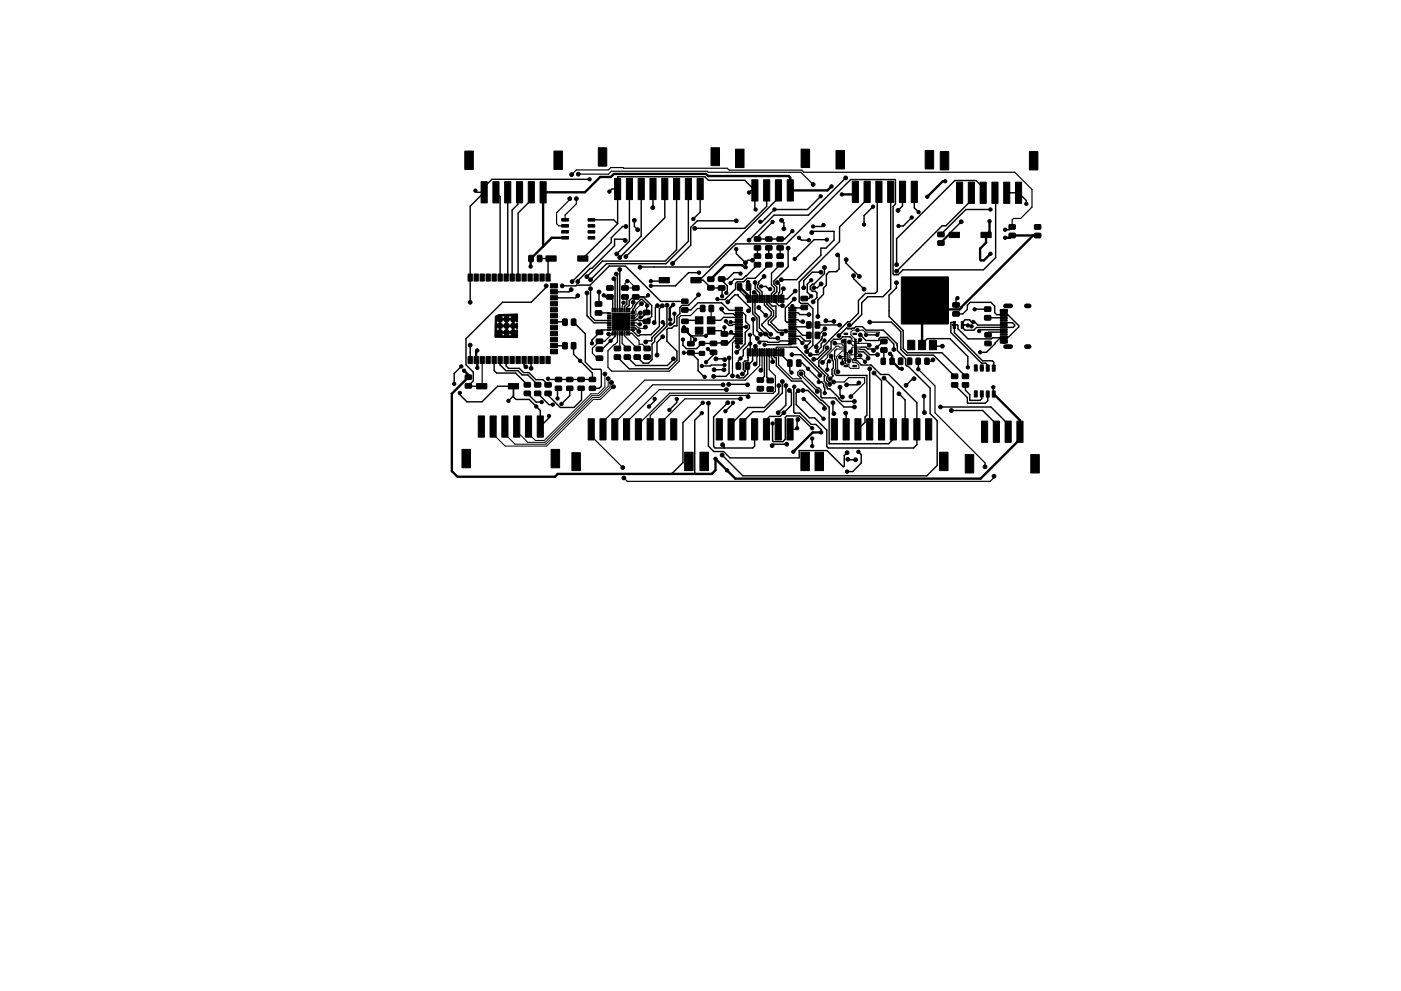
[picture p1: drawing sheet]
<svg xmlns="http://www.w3.org/2000/svg" width="297mm" height="210mm" viewBox="0 0 297 210" stroke-linecap="round" stroke-linejoin="round" font-family="sans-serif">
<g fill="#000" stroke="#000" stroke-width=".21">
<path d="M98.5 32h1.9v3.9h-1.9zM117.5 32h1.7v3.9h-1.7zM126.8 31.3h1.8v3.9h-1.8zM130.3 37.9h1.3v4.4h-1.3zM132.8 37.9h1.3v4.4h-1.3zM135.3 37.9h1.3v4.4h-1.3zM137.8 37.9h1.3v4.4h-1.3zM140.3 37.9h1.3v4.4h-1.3zM142.8 37.9h1.3v4.4h-1.3zM145.3 37.9h1.3v4.4h-1.3zM147.8 37.9h1.3v4.4h-1.3zM150.8 31.3h1.8v3.8h-1.8z"/>
<path d="M155.9 31.6h1.9v3.9h-1.9zM169.9 31.6h1.7v3.9h-1.7zM177.3 31.9h1.7v3.9h-1.7zM196.1 31.9h1.9v3.9h-1.9zM199.4 32.1h1.7v3.9h-1.7zM218.3 32.1h1.8v3.9h-1.8zM99.2 58.1h.9v1.5h-.9zM100.5 58.1h.9v1.5h-.9zM102 38.5h1.3v4.5h-1.3zM101.8 58.1h.9v1.5h-.9zM103.1 58.1h.9v1.5h-.9zM104.5 38.5h1.3v4.5h-1.3z"/>
<path d="M104.3 58.1h.9v1.5h-.9zM105.6 58.1h.9v1.5h-.9zM107 38.5h1.3v4.5h-1.3zM106.9 58.1h.9v1.5h-.9zM108.1 58.1h.9v1.5h-.9zM109.5 38.5h1.3v4.5h-1.3zM109.4 58.1h.9v1.5h-.9zM110.7 58.1h.9v1.5h-.9zM112 38.5h1.3v4.5h-1.3zM111.9 58.1h.9v1.5h-.9zM112.1 54.2l.7-.1 .3 .2v1l-.2 .2h-.6l-.2-.1zM113.2 58.1h.9v1.5h-.9z"/>
<path d="M114.5 38.5h1.3v4.5h-1.3zM114 54.2l.7-.1 .2 .2v1l-.1 .2h-.7l-.2-.1zM114.5 58.1h.9v1.5h-.9zM115.8 54.3h2.1v1.1h-2.1zM115.8 58.1h.9v1.5h-.9zM119.1 46.4h1.4v.5h-1.4zM119.1 47.6h1.4v.6h-1.4zM119.1 48.9h1.4v.5h-1.4zM119.1 50.2h1.4v.5h-1.4zM122.5 54.3h2.1v1.1h-2.1zM124.7 50.2h1.4v.5h-1.4zM124.7 48.9h1.4v.5h-1.4z"/>
<path d="M124.7 47.6h1.4v.6h-1.4zM124.7 46.4h1.4v.5h-1.4zM150.1 58.8l1.1-.1 .2 .3v.6l-.2 .1h-1l-.2-.2zM152.3 58.8l1.3-.1 .1 .2v.6l-.2 .2h-1.1l-.1-.3zM159.4 38.1h1.3v4.5h-1.3zM160 55.7h1.1l.2 .2v.6l-.3 .2h-.9l-.2-.3zM160 53.9l1.1-.1 .2 .3v.6l-.3 .1h-.9l-.2-.2zM160 50.3l1.1-.1 .2 .3v.5l-.2 .2h-1l-.2-.2zM160 52.2l1.1-.1 .2 .2v.6l-.2 .2h-1l-.2-.3zM161.9 38.1h1.3v4.5h-1.3zM162.4 55.7h1.1l.2 .2v.6l-.2 .2h-1l-.2-.3zM162.4 53.9l1.1-.1 .2 .3v.6l-.2 .1h-1l-.2-.2z"/>
<path d="M162.4 50.3l1.1-.1 .2 .3v.5l-.2 .2h-1l-.2-.2zM162.4 52.2l1.1-.1 .2 .2v.6l-.2 .2h-1l-.2-.3zM164.4 38.1h1.3v4.5h-1.3zM164.8 55.7h1.1l.2 .2v.6l-.2 .2h-1l-.2-.3zM164.8 53.9l1.1-.1 .2 .3v.6l-.2 .1h-1l-.2-.2zM164.8 50.3l1.1-.1 .2 .3v.5l-.2 .2h-1l-.2-.2zM164.8 52.2l1.1-.1 .2 .2v.6l-.2 .2h-1l-.2-.3zM166.9 38.1h1.3v4.5h-1.3zM180.7 38.4h1.3v4.5h-1.3zM183.2 38.4h1.3v4.5h-1.3zM185.7 38.4h1.3v4.5h-1.3zM188.2 38.4h1.3v4.5h-1.3z"/>
<path d="M190.7 38.4h1.3v4.5h-1.3zM193.2 38.4h1.3v4.5h-1.3zM198.9 49.3l1.1-.1 .2 .3v.6l-.2 .1h-1l-.2-.2zM198.9 51.1h1.1l.2 .2v.6l-.2 .2h-1l-.2-.3zM191.1 58.8h9.9l.1 9.9h-9.9zM202.8 38.6h1.3v4.5h-1.3zM201.3 49.3h2.1v1.1h-2.1zM205.3 38.6h1.3v4.5h-1.3zM207.8 38.6h1.3v4.5h-1.3zM208 49.3h2.1v1.1h-2.1zM210.3 38.6h1.3v4.5h-1.3zM212.8 38.6h1.3v4.5h-1.3z"/>
<path d="M214 49.5h1.1l.2 .2v.6l-.2 .2h-1l-.2-.3zM214 47.7l1.1-.1 .2 .3v.6l-.2 .1h-1l-.2-.2zM215.3 38.6h1.3v4.5h-1.3zM219.4 49.5h1.1l.2 .2v.6l-.3 .2h-.9l-.2-.3zM219.4 47.7h1.1l.2 .2v.6l-.3 .2-.9-.1-.2-.2zM99.2 75.6h.9v1.5h-.9zM100.5 75.6h.9v1.5h-.9zM101.8 75.6h.9v1.5h-.9zM103.1 75.6h.9v1.5h-.9zM104.3 75.6h.9v1.5h-.9zM105.6 70.1h.9v.9h-.9zM105.6 68.7h.9v.9h-.9z"/>
<path d="M105.6 67.3h.9v.9h-.9zM105.6 75.6h.9v1.5h-.9zM106.9 75.6h.9v1.5h-.9zM107 68.7h.9v.9h-.9zM107 70.1h.9v.9h-.9zM107 67.3h.9v.9h-.9zM108.1 75.6h.9v1.5h-.9zM108.4 70.1h.9v.9h-.9zM108.4 68.7h.9v.9h-.9zM108.4 67.3h.9v.9h-.9zM109.5 68.6l.2 .1v.9l-.1 .1-.5-.6zM105 67.1l.8-.4 3.8-.1 .1 .1v1.6h-.2l-.3-.5-.4-.1-.1-.3a.71 .71 0 0 0-.8-.3l-.4 .3-.3-.1a.77 .77 0 0 0-.8-.2 .77 .77 0 0 0-.5 .6 .77 .77 0 0 0-.6 .7 .77 .77 0 0 0 .4 .7 .76 .76 0 0 0-.4 .8 .76 .76 0 0 0 .6 .6 .83 .83 0 0 0 .7 .7 .83 .83 0 0 0 .8-.3 .8 .8 0 0 0 .9 .3 .8 .8 0 0 0 .6-.7l.4-.2 .2-.3h.2v1.6l-4.7-.1z"/>
<path d="M109.4 75.6h.9v1.5h-.9zM110.7 75.6h.9v1.5h-.9zM111.9 75.6h.9v1.5h-.9zM113.2 75.6h.9v1.5h-.9zM114.5 75.6h.9v1.5h-.9zM115.8 75.6h.9v1.5h-.9zM116.7 74.2h1.5v.9h-1.5zM116.7 72.9h1.5v.9h-1.5zM116.7 71.6h1.5v.9h-1.5zM116.7 70.4h1.5v.9h-1.5zM116.7 69.1h1.5v.9h-1.5zM116.7 67.8h1.5v.9h-1.5z"/>
<path d="M116.7 66.6h1.5v.9h-1.5zM116.7 65.3h1.5v.9h-1.5zM116.7 64h1.5v.9h-1.5zM116.7 62.7h1.5v.9h-1.5zM116.7 61.5h1.5v.9h-1.5zM116.7 60.2h1.5v.9h-1.5zM119.3 67.7l.8-.1 .2 .2v1l-.2 .2h-.6l-.2-.1zM119.3 72.7l.8-.1 .2 .2v1l-.2 .2h-.6l-.2-.1zM121.2 67.7l.7-.1 .2 .2v1l-.1 .2h-.6l-.3-.1zM121.2 72.7l.7-.1 .2 .2v1l-.1 .2h-.6l-.3-.1zM126.4 72l1.3-.1 .1 .2v.6l-.2 .2h-1.1l-.1-.3zM126.4 70.1l1.3-.1 .1 .2v.6l-.2 .2h-1.1l-.1-.3z"/>
<path d="M126.4 75.6l1.3-.1 .1 .2v.6l-.2 .2h-1.1l-.1-.3zM126.4 73.7l1.3-.1 .1 .2v.6l-.2 .2h-1.1l-.1-.3zM126.2 64.1l1.3-.1 .1 .2v.6l-.2 .2h-1.1l-.1-.3zM126.2 66l1.3-.1 .1 .2v.6l-.2 .2h-1.1l-.1-.3zM128.8 66.4h.8v.2h-.8zM128.8 66.9h.8v.2h-.8zM128.8 67.4h.8v.2h-.8zM128.8 67.9h.8v.2h-.8zM128.8 68.4h.8v.2h-.8zM128.8 68.9h.8v.2h-.8zM128.8 69.4h.8v.2h-.8zM128.8 69.9h.8v.2h-.8z"/>
<path d="M128.6 62.6l1.3-.1 .1 .2v.6l-.2 .2h-1.1l-.1-.3zM128.6 60.7l1.3-.1 .1 .2v.6l-.2 .2h-1.1l-.1-.3zM129.8 70.3h.2v.8h-.2zM129.8 65.4h.2v.8l-.2-.1zM129.8 66.4h3.7v3.7h-3.7zM130.3 70.3h.2v.8h-.2zM130.3 65.4h.2v.8l-.2-.1zM130.3 75.3h1.1l.2 .2v.6l-.2 .2h-1l-.2-.3zM130.3 73.5l1.1-.1 .2 .3v.6l-.2 .1h-1l-.2-.2zM130.8 70.3h.2v.8h-.2zM130.8 65.4h.2v.8l-.2-.1zM131.3 70.3h.2v.8h-.2z"/>
<path d="M131.3 65.4h.2v.8l-.2-.1zM131.8 70.3h.2v.8h-.2zM131.8 65.4h.2v.8l-.2-.1zM132.3 70.3h.2v.8h-.2zM132.3 65.4h.2v.8l-.2-.1zM132.4 75.3h1.1l.2 .2v.6l-.2 .2h-1l-.2-.3zM132.4 73.5l1.1-.1 .2 .3v.6l-.2 .1h-1l-.2-.2zM132.8 70.3h.2v.8h-.2zM132.8 65.4h.2v.8l-.2-.1zM131.8 60.7l1.3-.1 .1 .2v.6l-.2 .2h-1.1l-.1-.3zM131.8 62.6l1.3-.1 .1 .2v.6l-.2 .2h-1.1l-.1-.3zM133.3 70.3h.2v.8h-.2z"/>
<path d="M133.3 65.4h.2v.8l-.2-.1zM133.7 69.9h.8v.2h-.7zM133.7 69.4h.8v.2h-.7zM133.7 68.9h.8v.2h-.7zM133.7 68.4h.8v.2h-.7zM133.7 67.9h.8v.2h-.7zM133.7 67.4h.8v.2h-.7zM133.7 66.9h.8v.2h-.7zM133.7 66.4h.8v.2h-.7zM134.1 62.6l1.3-.1 .1 .2v.6l-.2 .2h-1.1l-.1-.3zM134.1 60.7l1.3-.1 .1 .2v.6l-.2 .2h-1.1l-.1-.3zM134.5 75.3h1.1l.2 .2v.6l-.3 .2h-.9l-.2-.3z"/>
<path d="M134.5 73.5l1.1-.1 .2 .3v.6l-.3 .1h-.9l-.2-.2zM136.4 67.8l1.3-.1 .1 .2v.6l-.2 .2h-1.1l-.1-.3zM136.4 65.9l1.3-.1 .1 .2v.6l-.2 .2h-1.1l-.1-.3zM136.6 75.3h1.1l.2 .2v.6l-.3 .2h-.9l-.2-.3zM136.6 73.5l1.1-.1 .2 .3v.6l-.3 .1h-.9l-.2-.2zM139.8 58.9h2.1v1.1h-2.1zM144.6 63.5l1.1-.1 .2 .3v.6l-.3 .1h-.9l-.2-.2zM144.6 65.3h1.1l.2 .2v.6l-.3 .2h-.9l-.2-.3zM144.6 67.8l1.2-.1 .2 .2-.1 .6-.2 .2h-1l-.2-.3zM144.6 69.7l1.2-.1 .2 .2-.1 .6-.2 .2h-1l-.2-.3zM145.8 74.4l1.3-.1 .1 .3v.6l-.2 .1h-1.1l-.1-.2zM145.8 72.5l1.3-.1 .1 .3v.6l-.2 .1h-1.1l-.1-.2z"/>
<path d="M146.5 58.9h2.1v1.1h-2.1zM147.4 69.4h1.6v1.5h-1.6zM147.4 67.2h1.6v1.5h-1.6zM148.3 72.5l1-.1 .1 .7-.2 .2h-.8l-.2-.2zM148.3 74.6l1-.1 .1 .8-.2 .1h-.8l-.2-.2zM148.5 64.8l.7-.1 .3 .2v1l-.2 .2h-.6l-.2-.1zM150 69.4h1.6v1.5h-1.6zM150 67.2h1.6v1.5h-1.6zM150.1 60.6h1.1l.2 .2v.6l-.2 .2h-1l-.2-.3zM150.4 64.8l.7-.1 .2 .2v1l-.1 .2h-.6l-.3-.1zM150.6 72.4h1.3l.1 .2v.6l-.2 .2-1.1-.1-.1-.2zM150.6 74.3h1.3l.1 .2v.6l-.2 .2-1.1-.1-.1-.2z"/>
<path d="M152.9 72.3h1.3l.1 .2v.6l-.2 .2-1.1-.1-.1-.2zM152.9 70.4h1.3l.1 .2v.6l-.2 .2-1.1-.1-.1-.2zM152.3 60.7l1.3-.1 .1 .2v.6l-.2 .2h-1.1l-.1-.3zM155.9 65.2h1.4l.1 .2-1.5 .1zM155.9 65.7h1.4l.1 .2-1.5 .1zM155.9 66.2h1.4l.1 .2-1.5 .1zM155.9 66.7h1.4l.1 .2-1.5 .1zM155.9 67.2h1.4l.1 .2-1.5 .1zM155.9 67.7h1.4l.1 .2-1.5 .1zM155.9 68.2h1.4l.1 .2-1.5 .1zM155.9 68.7h1.4l.1 .2-1.5 .1zM155.9 69.2h1.4l.1 .2-1.5 .1z"/>
<path d="M155.9 69.7h1.4l.1 .2-1.5 .1zM155.9 70.2h1.4l.1 .2-1.5 .1zM155.9 70.7h1.4l.1 .2-1.5 .1zM155.9 71.2h1.4l.1 .2-1.5 .1zM155.9 71.7h1.4l.1 .2-1.5 .1zM155.9 72.2h1.4l.1 .2-1.5 .1zM155.9 72.7h1.4l.1 .2-1.5 .1zM156.4 60.2l.6-.1 .3 .2v1l-.2 .3h-.5l-.3-.2zM156.1 77l.7-.1 .2 .2v1l-.1 .3h-.6l-.2-.2zM158.3 60.2l.6-.1 .3 .2v1l-.2 .3h-.5l-.3-.2zM158.4 74l.3 .1-.1 1.4h-.2zM158.4 62.7h.3l-.1 1.5-.2-.1z"/>
<path d="M158.9 74l.3 .1-.1 1.4h-.2zM158.9 62.7h.3l-.1 1.5-.2-.1zM158 77l.7-.1 .2 .2v1l-.1 .3h-.6l-.2-.2zM159.4 74l.3 .1-.1 1.4h-.2zM159.4 62.7h.3l-.1 1.5-.2-.1zM159.9 74l.3 .1-.1 1.4h-.2zM159.9 62.7h.3l-.1 1.5-.2-.1zM160.4 74l.3 .1-.1 1.4h-.2zM160.4 62.7h.3l-.1 1.5-.2-.1zM160.9 74l.3 .1-.1 1.4h-.2zM160.9 62.7h.3l-.1 1.5-.2-.1zM161.4 74l.3 .1-.1 1.4h-.2z"/>
<path d="M161.4 62.7h.3l-.1 1.5-.2-.1zM161.9 74l.3 .1-.1 1.4h-.2zM161.9 62.7h.3l-.1 1.5-.2-.1zM162.4 74l.3 .1-.1 1.4h-.2zM162.4 62.7h.3l-.1 1.5-.2-.1zM162.9 74l.3 .1-.1 1.4h-.2zM162.9 62.7h.3l-.1 1.5-.2-.1zM163.4 74l.3 .1-.1 1.4h-.2zM163.4 62.7h.3l-.1 1.5-.2-.1zM163.9 74l.3 .1-.1 1.4h-.2zM163.9 62.7h.3l-.1 1.5-.2-.1zM164.4 74l.3 .1-.1 1.4h-.2z"/>
<path d="M164.4 62.7h.3l-.1 1.5-.2-.1zM164.9 74l.3 .1-.1 1.4h-.2zM164.9 62.7h.3l-.1 1.5-.2-.1zM165.4 74l.3 .1-.1 1.4h-.2zM165.4 62.7h.3l-.1 1.5-.2-.1zM165.9 74l.3 .1-.1 1.4h-.2zM165.9 62.7h.3l-.1 1.5-.2-.1zM167 76.4l.7-.1 .2 .2v1l-.1 .3h-.6l-.2-.2zM167.2 72.7h1.5l.1 .2-1.5 .1zM167.2 72.2h1.5l.1 .2-1.5 .1zM167.2 71.7h1.5l.1 .2-1.5 .1zM167.2 71.2h1.5l.1 .2-1.5 .1z"/>
<path d="M167.2 70.7h1.5l.1 .2-1.5 .1zM167.2 70.2h1.5l.1 .2-1.5 .1zM167.2 69.7h1.5l.1 .2-1.5 .1zM167.2 69.2h1.5l.1 .2-1.5 .1zM167.2 68.7h1.5l.1 .2-1.5 .1zM167.2 68.2h1.5l.1 .2-1.5 .1zM167.2 67.7h1.5l.1 .2-1.5 .1zM167.2 67.2h1.5l.1 .2-1.5 .1zM167.2 66.7h1.5l.1 .2-1.5 .1zM167.2 66.2h1.5l.1 .2-1.5 .1zM167.2 65.7h1.5l.1 .2-1.5 .1zM167.2 65.2h1.5l.1 .2-1.5 .1z"/>
<path d="M168.9 76.4l.7-.1 .2 .2 .1 1-.2 .3h-.6l-.2-.2zM169.9 64.8l1.2-.1 .1 .3v.6l-.2 .1h-1.1l-.1-.2zM169.9 62.9l1.2-.1 .1 .3v.6l-.2 .1h-1.1l-.1-.2zM171 70.5l.7-.1 .3 .2v1l-.2 .2h-.6l-.2-.1zM171 68.3l.7-.1 .3 .2v1l-.2 .2h-.6l-.2-.1zM172.9 70.5l.7-.1 .2 .2v1l-.1 .2h-.7l-.2-.1zM172.9 68.3l.7-.1 .2 .2v1l-.1 .2h-.7l-.2-.1zM179 76.3h.4v.3h-.4zM179 75.9h.4v.3h-.4zM179 75.5h.4v.3h-.4zM179 75.1h.4v.3h-.4zM179 74.7h.4v.3h-.4z"/>
<path d="M179 74.3h.4v.3h-.4zM179 73.9h.4v.3h-.4zM179 73.5h.4v.3h-.4zM179 73.1h.4v.3h-.4zM179 72.7h.4v.3h-.4zM179 72.3h.4v.3h-.4zM179 71.9h.4v.3h-.4zM179 70.7h.7v.3h-.7zM179 77.5h.7v.3h-.7zM181.2 76.3h.4v.3h-.4zM181.2 75.9h.4v.3h-.4zM181.2 75.5h.4v.3h-.4z"/>
<path d="M181.2 75.1h.4v.3h-.4zM181.2 74.7h.4v.3h-.4zM181.2 74.3h.4v.3h-.4zM181.2 73.9h.4v.3h-.4zM181.2 73.5h.4v.3h-.4zM181.2 73.1h.4v.3h-.4zM181.2 72.7h.4v.3h-.4zM181.2 72.3h.4v.3h-.4zM181.2 71.9h.4v.3h-.4zM180.8 70.7h.8v.3h-.8zM180.8 77.5h.8v.3h-.8zM186.8 76l.7-.1 .2 .2v1l-.1 .2h-.6l-.2-.1z"/>
<path d="M186.8 72l1.1-.1 .2 .3v.6l-.2 .1h-1l-.2-.2zM186.8 73.8h1.1l.2 .2v.6l-.2 .2h-1l-.2-.3zM188.7 76l.7-.1 .2 .2v1l-.1 .2h-.6l-.2-.1zM190.5 76l.7-.1 .2 .2v1l-.1 .3h-.6l-.2-.2zM192.4 76l.7-.1 .2 .2v1l-.1 .3h-.6l-.2-.2zM192.4 72.2h1.6v2h-1.6zM194.2 76l.7-.1 .2 .2v1l-.1 .2h-.6l-.2-.1zM194.7 72.2h1.6v2h-1.6zM196.1 76l.7-.1 .2 .2v1l-.1 .2h-.6l-.2-.1zM193.6 65.9h3.8v2h-3.8zM197 72.2h1.6v2h-1.6zM202 66.2l1.3-.1 .1 .2v.6l-.2 .2h-1.1l-.1-.3z"/>
<path d="M202 64.3l1.3-.1 .1 .2v.6l-.2 .2h-1.1l-.1-.3zM202.1 68.2h.5v.4h-.5zM202 68.8h.6v.3h-.6zM202.1 69.3h.5v.4h-.5zM201.8 79.4l1.1-.1 .2 .3v.6l-.3 .1h-.9l-.2-.2zM203.8 69.3h.5v.4h-.5zM203.8 68.2h.5v.4h-.5zM203.8 68.8h.6v.3h-.6zM204.1 79.4l1.1-.1 .2 .3v.6l-.3 .1h-.9l-.2-.2zM206.6 77.4h.6v1.3h-.6zM207.9 77.4h.6l-.1 1.3h-.5zM208.9 72.4h1.1l.2 .2v.6l-.3 .2h-1l-.1-.3z"/>
<path d="M208.9 70.6l1.1-.1 .2 .3v.6l-.3 .1h-1l-.1-.2zM209.1 77.5h.6v1.2h-.6zM208.8 65.2l1.2-.1 .1 .2v.7l-.2 .1h-1l-.2-.2zM208.8 67l1.2-.1 .1 .3v.6l-.2 .1h-1l-.2-.2zM210.4 77.5h.6v1.2h-.6zM212.1 72.2h1.4v.6h-1.4zM212.1 71.4h1.4v.6h-1.4zM212.1 70.3h1.4v.3h-1.4zM212.1 69.3h1.4v.3h-1.4zM212.1 68.8h1.4v.3h-1.4zM212.1 67.8h1.4v.3h-1.4zM212.1 66.5h1.4v.6h-1.4z"/>
<path d="M212.1 65.7h1.4v.6h-1.4zM212.1 67.3h1.4v.3h-1.4zM212.1 68.3h1.4v.3h-1.4zM212.1 69.8h1.4v.3h-1.4zM212.1 70.8h1.4v.3h-1.4zM98.7 81.4h1.1l.2 .2v.6l-.2 .2h-1l-.2-.3zM98.7 79.6l1.1-.1 .2 .3v.6l-.2 .1h-1l-.2-.2zM98 95.3h1.8v3.9h-1.8zM101.1 81.4h2.1v1.1h-2.1zM101.4 88.2h1.3v4.5h-1.3zM103.9 88.2h1.3v4.5h-1.3zM106.4 88.2h1.3v4.5h-1.3z"/>
<path d="M107.8 81.4h2.1v1.1h-2.1zM108.9 88.2h1.3v4.5h-1.3zM111.2 81.2l1.1-.1 .2 .3v.6l-.3 .1h-.9l-.2-.2zM111.2 83h1.1l.2 .2v.6l-.3 .2h-.9l-.2-.3zM111.4 88.2h1.3v4.5h-1.3zM113.4 81.2l1.1-.1 .2 .3v.6l-.2 .1h-1l-.2-.2zM113.4 83h1.1l.2 .2v.6l-.2 .2h-1l-.2-.3zM113.9 88.2h1.3v4.5h-1.3zM115.6 81.2l1.1-.1 .2 .3v.6l-.2 .1h-1l-.2-.2zM115.6 83h1.1l.2 .2v.6l-.2 .2h-1l-.2-.3zM116.8 95.3h1.9v3.9h-1.9zM117.8 80.1l1.1-.1 .2 .3v.5l-.2 .2h-1l-.2-.2z"/>
<path d="M117.8 82l1.1-.1 .2 .2v.6l-.2 .2h-1l-.2-.3zM121.2 96h1.9v3.8h-1.9zM120.2 80.1l1.1-.1 .2 .3v.5l-.2 .2h-1l-.2-.2zM120.2 82l1.1-.1 .2 .2v.6l-.2 .2h-1l-.2-.3zM122.6 80.1l1.1-.1 .2 .3v.5l-.2 .2h-1l-.2-.2zM122.6 82l1.1-.1 .2 .2v.6l-.2 .2h-1l-.2-.3zM124.7 88.8h1.3v4.5h-1.3zM125 80.1l1.1-.1 .2 .3v.5l-.2 .2h-1l-.2-.2zM125 82l1.1-.1 .2 .2v.6l-.2 .2h-1l-.2-.3zM127.2 88.8h1.3v4.5h-1.3zM129.7 88.8h1.3v4.5h-1.3zM132.2 88.8h1.3v4.5h-1.3z"/>
<path d="M134.7 88.8h1.3v4.5h-1.3zM137.2 88.8h1.3v4.5h-1.3zM139.7 88.8h1.3v4.5h-1.3zM142.2 88.8h1.3v4.5h-1.3zM145.2 95.9h1.7v3.9h-1.7zM148.4 95.9h1.8v3.9h-1.8zM151.9 88.8h1.3v4.5h-1.3zM154.3 88.8h1.3v4.5h-1.3zM156.9 88.8h1.3v4.5h-1.3zM159.3 88.8h1.3v4.5h-1.3zM160.6 82h1.1l.2 .2v.6l-.3 .2h-.9l-.2-.3zM160.6 80.2l1.1-.1 .2 .3v.6l-.3 .1h-.9l-.2-.2z"/>
<path d="M162.7 82.1h1.1l.2 .2v.6l-.3 .2h-.9l-.2-.3zM162.7 80.3l1.1-.1 .2 .3v.6l-.3 .1h-.9l-.2-.2zM161.9 88.8h1.3v4.5h-1.3zM164.3 88.8h1.3v4.5h-1.3zM166.9 88.8h1.3v4.5h-1.3zM169.8 95.9h1.8v3.9h-1.8zM172.8 95.9h1.8v3.9h-1.8zM176.3 88.8h1.3v4.5h-1.3zM178.7 88.8h1.3v4.5h-1.3zM181.3 88.8h1.3v4.5h-1.3zM183.7 88.8h1.3v4.5h-1.3zM186.3 88.8h1.3v4.5h-1.3z"/>
<path d="M188.7 88.8h1.3v4.5h-1.3zM191.3 88.8h1.3v4.5h-1.3zM193.7 88.8h1.3v4.5h-1.3zM196.3 88.8h1.3v4.5h-1.3zM199.2 95.9h1.8v3.9h-1.8zM201.8 81.2h1.1l.2 .2v.6l-.3 .2h-.9l-.2-.3zM204.1 81.2h1.1l.2 .2v.6l-.3 .2h-.9l-.2-.3zM204.7 96.4h1.7v3.9h-1.7zM206.6 82.9h.6v1.3h-.6zM207.9 82.9h.6l-.1 1.3h-.5zM208.1 89.3h1.3v4.5h-1.3zM209.1 83h.6v1.2h-.6z"/>
<path d="M210.4 83h.6v1.2h-.6zM210.6 89.3h1.3v4.5h-1.3zM213.1 89.3h1.3v4.5h-1.3zM215.6 89.3h1.3v4.5h-1.3zM218.5 96.4h1.9v3.9h-1.9z"/>
<circle cx="121.2" cy="37" r=".4"/>
<circle cx="122.6" cy="36.9" r=".4"/>
<circle cx="125" cy="38" r=".35"/>
<circle cx="172.4" cy="39.1" r=".4"/>
<circle cx="176.3" cy="39.5" r=".35"/>
<circle cx="179.3" cy="37.7" r=".4"/>
<circle cx="193.8" cy="39.9" r=".35"/>
<circle cx="200.4" cy="38.4" r=".35"/>
<circle cx="100.8" cy="40.4" r=".35"/>
<circle cx="112.5" cy="56.5" r=".35"/>
<circle cx="120.8" cy="42.1" r=".4"/>
<circle cx="121.3" cy="59.7" r=".4"/>
<circle cx="122.2" cy="42.1" r=".4"/>
<circle cx="122.5" cy="59.7" r=".4"/>
<circle cx="124.4" cy="58.7" r=".4"/>
<circle cx="125.2" cy="59.3" r=".4"/>
<circle cx="129.2" cy="40.6" r=".35"/>
<circle cx="130.2" cy="59.1" r=".4"/>
<circle cx="130.7" cy="58.1" r=".4"/>
<circle cx="130.8" cy="53.9" r=".4"/>
<circle cx="130.9" cy="40.1" r=".35"/>
<circle cx="131.4" cy="57.2" r=".4"/>
<circle cx="131.4" cy="54.6" r=".4"/>
<circle cx="132.6" cy="51" r=".4"/>
<circle cx="132.7" cy="48" r=".4"/>
<circle cx="132.7" cy="54.4" r=".4"/>
<circle cx="133" cy="59.6" r=".35"/>
<circle cx="134.5" cy="46.7" r=".4"/>
<circle cx="135.2" cy="48.7" r=".4"/>
<circle cx="135.7" cy="56.7" r=".4"/>
<circle cx="138" cy="59.6" r=".35"/>
<circle cx="138.4" cy="44" r=".4"/>
<circle cx="140.8" cy="59.4" r=".35"/>
<circle cx="142.6" cy="55.9" r=".4"/>
<circle cx="147" cy="46.4" r=".35"/>
<circle cx="147.3" cy="48.4" r=".4"/>
<circle cx="148.2" cy="57.8" r=".35"/>
<circle cx="150.7" cy="59.2" r=".35"/>
<circle cx="156.1" cy="46.8" r=".4"/>
<circle cx="156.1" cy="52.8" r=".35"/>
<circle cx="157" cy="58" r=".35"/>
<circle cx="158.1" cy="55.7" r=".4"/>
<circle cx="158.1" cy="56.7" r=".35"/>
<circle cx="158.6" cy="59.8" r=".35"/>
<circle cx="158.8" cy="40.8" r=".35"/>
<circle cx="158.8" cy="50.9" r=".4"/>
<circle cx="159.5" cy="55.2" r=".4"/>
<circle cx="160.1" cy="59.9" r=".4"/>
<circle cx="160.2" cy="44.4" r=".35"/>
<circle cx="161.2" cy="47" r=".35"/>
<circle cx="162" cy="58.6" r=".4"/>
<circle cx="163.8" cy="47.1" r=".35"/>
<circle cx="164.2" cy="44.4" r=".35"/>
<circle cx="164.8" cy="59.9" r=".4"/>
<circle cx="165.7" cy="59.3" r=".4"/>
<circle cx="165.7" cy="46.7" r=".4"/>
<circle cx="166.2" cy="48.5" r=".4"/>
<circle cx="167.1" cy="52.6" r=".4"/>
<circle cx="168" cy="49" r=".35"/>
<circle cx="168.5" cy="54.9" r=".35"/>
<circle cx="169.4" cy="50.4" r=".35"/>
<circle cx="171.5" cy="51" r=".35"/>
<circle cx="172" cy="59.4" r=".35"/>
<circle cx="172.1" cy="49.3" r=".4"/>
<circle cx="172.4" cy="48" r=".35"/>
<circle cx="174" cy="41.6" r=".35"/>
<circle cx="174" cy="57.7" r=".4"/>
<circle cx="174.6" cy="47.7" r=".35"/>
<circle cx="174.8" cy="56.7" r=".4"/>
<circle cx="175.3" cy="50.8" r=".35"/>
<circle cx="177.6" cy="54.1" r=".4"/>
<circle cx="178.5" cy="41.2" r=".35"/>
<circle cx="179.4" cy="55.1" r=".4"/>
<circle cx="181" cy="58.5" r=".4"/>
<circle cx="181.3" cy="40.7" r=".35"/>
<circle cx="182.2" cy="58.6" r=".4"/>
<circle cx="183.2" cy="47.6" r=".35"/>
<circle cx="185.1" cy="43.8" r=".35"/>
<circle cx="190.1" cy="60" r=".4"/>
<circle cx="190.1" cy="57.5" r=".4"/>
<circle cx="190.1" cy="56.1" r=".4"/>
<circle cx="190.4" cy="44.6" r=".4"/>
<circle cx="190.5" cy="47.9" r=".35"/>
<circle cx="193.3" cy="46.1" r=".35"/>
<circle cx="194.8" cy="45" r=".35"/>
<circle cx="196.6" cy="41.7" r=".35"/>
<circle cx="199.5" cy="49.7" r=".35"/>
<circle cx="203.4" cy="40.9" r=".35"/>
<circle cx="203.8" cy="47" r=".4"/>
<circle cx="209.8" cy="46.9" r=".35"/>
<circle cx="210" cy="53.8" r=".35"/>
<circle cx="210" cy="44.4" r=".35"/>
<circle cx="213.1" cy="48.7" r=".35"/>
<circle cx="213.1" cy="50.4" r=".35"/>
<circle cx="213.4" cy="40.9" r=".35"/>
<circle cx="217.6" cy="43.2" r=".35"/>
<circle cx="220" cy="48.1" r=".35"/>
<circle cx="97.8" cy="77.7" r=".35"/>
<circle cx="98.4" cy="78.6" r=".35"/>
<circle cx="99.7" cy="73.2" r=".4"/>
<circle cx="99.7" cy="76.4" r=".35"/>
<circle cx="99.7" cy="64.1" r=".4"/>
<circle cx="101.2" cy="78" r=".35"/>
<circle cx="101.2" cy="74.3" r=".35"/>
<circle cx="106" cy="68.4" r=".2"/>
<circle cx="106" cy="69.8" r=".2"/>
<circle cx="106.7" cy="70.5" r=".2"/>
<circle cx="106.7" cy="67.7" r=".2"/>
<circle cx="106.7" cy="69.1" r=".2"/>
<circle cx="107.4" cy="68.4" r=".2"/>
<circle cx="107.4" cy="69.8" r=".2"/>
<circle cx="108.1" cy="70.5" r=".2"/>
<circle cx="108.1" cy="67.7" r=".2"/>
<circle cx="108.1" cy="69.1" r=".2"/>
<circle cx="108.8" cy="68.4" r=".2"/>
<circle cx="108.8" cy="69.8" r=".2"/>
<circle cx="111.5" cy="77.8" r=".4"/>
<circle cx="112.6" cy="78.1" r=".4"/>
<circle cx="115.8" cy="60.6" r=".4"/>
<circle cx="119.2" cy="60.6" r=".4"/>
<circle cx="121.1" cy="61.4" r=".4"/>
<circle cx="122.5" cy="62.7" r=".4"/>
<circle cx="123" cy="76.5" r=".35"/>
<circle cx="124.5" cy="62.1" r=".4"/>
<circle cx="125.2" cy="61.2" r=".4"/>
<circle cx="125.5" cy="72.8" r=".35"/>
<circle cx="126.9" cy="74.1" r=".35"/>
<circle cx="126.9" cy="76" r=".35"/>
<circle cx="127" cy="61.9" r=".4"/>
<circle cx="128" cy="62.6" r=".35"/>
<circle cx="128.2" cy="79.3" r=".4"/>
<circle cx="129" cy="70.8" r=".35"/>
<circle cx="129.2" cy="61" r=".35"/>
<circle cx="129.5" cy="72.3" r=".35"/>
<circle cx="132.2" cy="64.2" r=".35"/>
<circle cx="132.5" cy="61.1" r=".35"/>
<circle cx="134.2" cy="66.2" r=".35"/>
<circle cx="134.3" cy="64.1" r=".4"/>
<circle cx="134.8" cy="61.1" r=".35"/>
<circle cx="134.8" cy="63" r=".35"/>
<circle cx="135.5" cy="70.3" r=".4"/>
<circle cx="135.6" cy="68.8" r=".35"/>
<circle cx="135.8" cy="67.3" r=".35"/>
<circle cx="135.8" cy="66.4" r=".4"/>
<circle cx="136" cy="64.4" r=".4"/>
<circle cx="136.9" cy="69.4" r=".4"/>
<circle cx="136.9" cy="72.5" r=".4"/>
<circle cx="137.2" cy="75.8" r=".4"/>
<circle cx="137.2" cy="64.8" r=".35"/>
<circle cx="137.4" cy="66.2" r=".35"/>
<circle cx="137.4" cy="62.6" r=".35"/>
<circle cx="137.5" cy="67.8" r=".35"/>
<circle cx="138" cy="60.6" r=".35"/>
<circle cx="138.7" cy="68.4" r=".4"/>
<circle cx="139.3" cy="75.3" r=".4"/>
<circle cx="139.4" cy="64.8" r=".4"/>
<circle cx="140.4" cy="64.9" r=".4"/>
<circle cx="140.5" cy="71.4" r=".4"/>
<circle cx="140.5" cy="68.3" r=".35"/>
<circle cx="141.4" cy="64.8" r=".4"/>
<circle cx="142.1" cy="68.8" r=".35"/>
<circle cx="142.1" cy="67.8" r=".35"/>
<circle cx="142.7" cy="64.6" r=".35"/>
<circle cx="142.8" cy="76.1" r=".4"/>
<circle cx="143" cy="66.5" r=".35"/>
<circle cx="144.8" cy="72" r=".35"/>
<circle cx="145" cy="69.4" r=".35"/>
<circle cx="145" cy="74.8" r=".35"/>
<circle cx="145.2" cy="68.2" r=".35"/>
<circle cx="147.4" cy="72" r=".35"/>
<circle cx="148.1" cy="62.5" r=".4"/>
<circle cx="148.8" cy="77.6" r=".35"/>
<circle cx="149.4" cy="79.9" r=".35"/>
<circle cx="149.7" cy="71.3" r=".35"/>
<circle cx="149.7" cy="76.8" r=".35"/>
<circle cx="150.1" cy="74" r=".35"/>
<circle cx="151.3" cy="79.8" r=".4"/>
<circle cx="151.4" cy="78.4" r=".4"/>
<circle cx="151.8" cy="76.1" r=".4"/>
<circle cx="152.1" cy="63.4" r=".35"/>
<circle cx="153" cy="65.5" r=".4"/>
<circle cx="153.1" cy="62.8" r=".35"/>
<circle cx="153.5" cy="78.4" r=".4"/>
<circle cx="153.6" cy="69.4" r=".35"/>
<circle cx="153.6" cy="77.4" r=".35"/>
<circle cx="153.6" cy="76.3" r=".4"/>
<circle cx="153.9" cy="68.1" r=".35"/>
<circle cx="154" cy="62.1" r=".35"/>
<circle cx="154.3" cy="64" r=".4"/>
<circle cx="154.6" cy="75.9" r=".4"/>
<circle cx="154.9" cy="60" r=".35"/>
<circle cx="154.9" cy="68.3" r=".35"/>
<circle cx="155" cy="70.4" r=".35"/>
<circle cx="155.3" cy="79.7" r=".4"/>
<circle cx="156.2" cy="74.7" r=".4"/>
<circle cx="156.4" cy="73.5" r=".4"/>
<circle cx="156.4" cy="79.8" r=".35"/>
<circle cx="156.8" cy="60.9" r=".35"/>
<circle cx="157" cy="76" r=".35"/>
<circle cx="157.4" cy="79.3" r=".4"/>
<circle cx="158.2" cy="69.3" r=".35"/>
<circle cx="158.4" cy="63" r=".35"/>
<circle cx="158.7" cy="65.9" r=".4"/>
<circle cx="159" cy="71" r=".35"/>
<circle cx="159.1" cy="72.9" r=".35"/>
<circle cx="159.7" cy="67.7" r=".4"/>
<circle cx="159.9" cy="62" r=".4"/>
<circle cx="160.1" cy="77.2" r=".4"/>
<circle cx="160.2" cy="73.5" r=".4"/>
<circle cx="160.6" cy="71.8" r=".4"/>
<circle cx="160.9" cy="65.2" r=".4"/>
<circle cx="161" cy="72.6" r=".35"/>
<circle cx="161.3" cy="70.9" r=".4"/>
<circle cx="161.3" cy="78.5" r=".4"/>
<circle cx="161.4" cy="60.8" r=".35"/>
<circle cx="162.1" cy="73.1" r=".35"/>
<circle cx="162.3" cy="70.9" r=".4"/>
<circle cx="162.4" cy="66.9" r=".4"/>
<circle cx="163.3" cy="61.3" r=".35"/>
<circle cx="163.4" cy="70.9" r=".4"/>
<circle cx="163.8" cy="76.7" r=".4"/>
<circle cx="164.9" cy="71.7" r=".4"/>
<circle cx="165.8" cy="70.8" r=".4"/>
<circle cx="165.9" cy="64.8" r=".4"/>
<circle cx="166.1" cy="61.2" r=".4"/>
<circle cx="166.6" cy="70.3" r=".4"/>
<circle cx="167.8" cy="79" r=".35"/>
<circle cx="167.9" cy="75.2" r=".4"/>
<circle cx="168" cy="64.9" r=".35"/>
<circle cx="168.4" cy="63.4" r=".4"/>
<circle cx="168.6" cy="61.7" r=".4"/>
<circle cx="169.9" cy="79.3" r=".4"/>
<circle cx="170.1" cy="72.8" r=".35"/>
<circle cx="170.2" cy="68.2" r=".4"/>
<circle cx="170.4" cy="61" r=".4"/>
<circle cx="170.9" cy="73.6" r=".4"/>
<circle cx="171" cy="74.6" r=".4"/>
<circle cx="171.3" cy="78.2" r=".35"/>
<circle cx="171.5" cy="66.7" r=".4"/>
<circle cx="171.8" cy="75.2" r=".4"/>
<circle cx="172" cy="62.8" r=".35"/>
<circle cx="172.4" cy="64" r=".4"/>
<circle cx="172.5" cy="76.2" r=".4"/>
<circle cx="172.5" cy="61" r=".4"/>
<circle cx="173.1" cy="73.6" r=".4"/>
<circle cx="173.2" cy="74.5" r=".35"/>
<circle cx="173.4" cy="67.1" r=".4"/>
<circle cx="173.8" cy="79.6" r=".4"/>
<circle cx="174.1" cy="60.2" r=".4"/>
<circle cx="174.4" cy="76.9" r=".4"/>
<circle cx="174.8" cy="72.2" r=".35"/>
<circle cx="174.8" cy="70.9" r=".4"/>
<circle cx="174.9" cy="69.7" r=".4"/>
<circle cx="175.1" cy="68" r=".4"/>
<circle cx="175.4" cy="73.8" r=".4"/>
<circle cx="175.4" cy="78.4" r=".35"/>
<circle cx="175.8" cy="76.7" r=".35"/>
<circle cx="176.2" cy="75.5" r=".4"/>
<circle cx="176.8" cy="68.2" r=".4"/>
<circle cx="177" cy="72.8" r=".4"/>
<circle cx="177.6" cy="78.9" r=".4"/>
<circle cx="177.9" cy="71.2" r=".4"/>
<circle cx="178" cy="69" r=".4"/>
<circle cx="178.1" cy="75.8" r=".35"/>
<circle cx="178.6" cy="77" r=".4"/>
<circle cx="178.7" cy="72.4" r=".35"/>
<circle cx="180" cy="76.6" r=".4"/>
<circle cx="180.1" cy="69" r=".4"/>
<circle cx="180.1" cy="72.6" r=".4"/>
<circle cx="180.3" cy="74.6" r=".4"/>
<circle cx="181.8" cy="70" r=".35"/>
<circle cx="182.3" cy="72.1" r=".35"/>
<circle cx="182.4" cy="71" r=".4"/>
<circle cx="182.4" cy="75.4" r=".35"/>
<circle cx="183.2" cy="61.3" r=".4"/>
<circle cx="183.4" cy="76.7" r=".35"/>
<circle cx="183.6" cy="71" r=".35"/>
<circle cx="184.1" cy="76" r=".4"/>
<circle cx="184.3" cy="73.2" r=".4"/>
<circle cx="184.4" cy="78.2" r=".4"/>
<circle cx="184.4" cy="68.3" r=".4"/>
<circle cx="185.2" cy="74.3" r=".4"/>
<circle cx="185.3" cy="79.1" r=".4"/>
<circle cx="185.9" cy="73.7" r=".35"/>
<circle cx="186" cy="71" r=".35"/>
<circle cx="186" cy="75.2" r=".4"/>
<circle cx="187.4" cy="72.4" r=".35"/>
<circle cx="188.7" cy="75" r=".35"/>
<circle cx="189.5" cy="74.1" r=".4"/>
<circle cx="191" cy="76.6" r=".35"/>
<circle cx="191.2" cy="78.2" r=".35"/>
<circle cx="192.8" cy="76.6" r=".35"/>
<circle cx="193.2" cy="73" r=".35"/>
<circle cx="194.7" cy="78.3" r=".35"/>
<circle cx="195.5" cy="73.2" r=".35"/>
<circle cx="197.8" cy="76.3" r=".4"/>
<circle cx="199.8" cy="73.4" r=".4"/>
<circle cx="202.8" cy="64.8" r=".35"/>
<circle cx="203" cy="63.2" r=".35"/>
<circle cx="205.2" cy="77.9" r=".35"/>
<circle cx="205.2" cy="69" r=".35"/>
<circle cx="206" cy="69.2" r=".35"/>
<circle cx="206.3" cy="68.3" r=".35"/>
<circle cx="206.7" cy="65.6" r=".35"/>
<circle cx="207.6" cy="70.2" r=".35"/>
<circle cx="207.8" cy="74.7" r=".35"/>
<circle cx="208.2" cy="78.1" r=".35"/>
<circle cx="209.4" cy="65.6" r=".35"/>
<circle cx="209.5" cy="72.9" r=".35"/>
<circle cx="212.8" cy="72.5" r=".35"/>
<circle cx="212.8" cy="65.9" r=".35"/>
<circle cx="96.3" cy="81.4" r=".35"/>
<circle cx="97.5" cy="83.3" r=".35"/>
<circle cx="107.8" cy="85" r=".35"/>
<circle cx="113.7" cy="86.2" r=".35"/>
<circle cx="114.8" cy="85.3" r=".35"/>
<circle cx="116.2" cy="80.3" r=".35"/>
<circle cx="116.4" cy="88.2" r=".35"/>
<circle cx="117.2" cy="85.8" r=".35"/>
<circle cx="118.2" cy="84.5" r=".35"/>
<circle cx="119" cy="85.7" r=".35"/>
<circle cx="128.9" cy="80.3" r=".4"/>
<circle cx="129.6" cy="81.1" r=".4"/>
<circle cx="130.1" cy="82.1" r=".4"/>
<circle cx="132" cy="99.2" r=".4"/>
<circle cx="137.6" cy="86.2" r=".35"/>
<circle cx="138.8" cy="84.6" r=".35"/>
<circle cx="141.9" cy="87" r=".35"/>
<circle cx="142.9" cy="91.1" r=".35"/>
<circle cx="143.5" cy="84.6" r=".35"/>
<circle cx="148.8" cy="87.6" r=".35"/>
<circle cx="149" cy="85.4" r=".35"/>
<circle cx="150.2" cy="85.5" r=".4"/>
<circle cx="151.7" cy="97.3" r=".35"/>
<circle cx="152.5" cy="91.1" r=".35"/>
<circle cx="153.1" cy="96.5" r=".4"/>
<circle cx="153.2" cy="94.3" r=".4"/>
<circle cx="153.3" cy="81.6" r=".4"/>
<circle cx="153.8" cy="87.2" r=".35"/>
<circle cx="154" cy="82.7" r=".4"/>
<circle cx="154.2" cy="99.8" r=".35"/>
<circle cx="154.3" cy="85.4" r=".4"/>
<circle cx="154.5" cy="81.5" r=".4"/>
<circle cx="155" cy="91.1" r=".4"/>
<circle cx="155.4" cy="85.4" r=".35"/>
<circle cx="157" cy="84.6" r=".4"/>
<circle cx="158.5" cy="81.6" r=".4"/>
<circle cx="158.6" cy="84.1" r=".4"/>
<circle cx="161.2" cy="82.6" r=".4"/>
<circle cx="163.3" cy="82.6" r=".4"/>
<circle cx="163.7" cy="94.5" r=".4"/>
<circle cx="163.8" cy="89.8" r=".35"/>
<circle cx="165" cy="91.1" r=".4"/>
<circle cx="165" cy="87.6" r=".4"/>
<circle cx="165.1" cy="81.8" r=".4"/>
<circle cx="165.9" cy="80.9" r=".4"/>
<circle cx="166.2" cy="87.6" r=".4"/>
<circle cx="166.6" cy="81.8" r=".4"/>
<circle cx="166.8" cy="94.2" r=".4"/>
<circle cx="167.4" cy="82.8" r=".4"/>
<circle cx="168.2" cy="95.8" r=".35"/>
<circle cx="168.4" cy="82" r=".35"/>
<circle cx="169" cy="90.8" r=".35"/>
<circle cx="169.2" cy="89" r=".4"/>
<circle cx="169.3" cy="82.9" r=".4"/>
<circle cx="170.3" cy="82.8" r=".4"/>
<circle cx="170.4" cy="84.6" r=".35"/>
<circle cx="172.2" cy="94.6" r=".35"/>
<circle cx="172.2" cy="90.8" r=".35"/>
<circle cx="172.2" cy="93" r=".35"/>
<circle cx="173.3" cy="83" r=".4"/>
<circle cx="173.6" cy="81" r=".35"/>
<circle cx="174.1" cy="91.7" r=".35"/>
<circle cx="174.6" cy="88.8" r=".35"/>
<circle cx="174.8" cy="86.6" r=".4"/>
<circle cx="174.9" cy="83.4" r=".35"/>
<circle cx="175.9" cy="81.6" r=".4"/>
<circle cx="176" cy="80.4" r=".4"/>
<circle cx="176.6" cy="85.4" r=".4"/>
<circle cx="176.8" cy="81" r=".4"/>
<circle cx="176.8" cy="87.7" r=".4"/>
<circle cx="176.9" cy="91.1" r=".35"/>
<circle cx="178.1" cy="82.1" r=".4"/>
<circle cx="178.6" cy="84.2" r=".4"/>
<circle cx="179.3" cy="87.6" r=".4"/>
<circle cx="179.3" cy="91.1" r=".35"/>
<circle cx="179.5" cy="81.6" r=".4"/>
<circle cx="179.6" cy="96" r=".4"/>
<circle cx="179.8" cy="97.4" r=".4"/>
<circle cx="180.4" cy="84.1" r=".4"/>
<circle cx="181.2" cy="86.3" r=".4"/>
<circle cx="181.2" cy="85.2" r=".4"/>
<circle cx="181.4" cy="97.5" r=".4"/>
<circle cx="181.9" cy="91.1" r=".35"/>
<circle cx="182" cy="95.8" r=".35"/>
<circle cx="182.1" cy="81.2" r=".4"/>
<circle cx="187.4" cy="80.2" r=".4"/>
<circle cx="190.6" cy="83.5" r=".4"/>
<circle cx="192.1" cy="81.7" r=".4"/>
<circle cx="193.8" cy="80.3" r=".4"/>
<circle cx="195.9" cy="84" r=".4"/>
<circle cx="196" cy="87.5" r=".4"/>
<circle cx="196.9" cy="91.1" r=".35"/>
<circle cx="199.4" cy="86.3" r=".4"/>
<circle cx="201.7" cy="87.1" r=".4"/>
<circle cx="208.7" cy="91.6" r=".35"/>
<circle cx="208.8" cy="99" r=".4"/>
<circle cx="210.6" cy="82.1" r=".35"/>
<circle cx="132.3" cy="101.4" r=".4"/>
<circle cx="179.6" cy="100" r=".35"/>
<circle cx="210.7" cy="101" r=".4"/>
</g>
<path d="M213.2 64.9h1.1M213.2 73.5h1.1M217.6 64.9h.6M217.6 73.5h.6" fill="none" stroke="#000" stroke-width="1"/>
<g fill="none" stroke="#000" stroke-width=".3">
<path d="M125 38h-20.7l-1.6 1.7v1.1M130.9 37.6v9.9M131 37.5h18.4l.8 .7h7.7l2.1 2.2M131 37.5l-.1 .1M179.3 37.7l-7.9 7.9h-7.3l-5.3 5.3M193.8 39.9v4.2l1 .9M100.8 40.4l.3 .4h1.6M102.7 40.8l-3 3v20.3M105.1 40.8l.9 .9v17.2M107.7 40.8v17.7l-.4 .4M110.1 40.8l-.3 .3v2.2l-1.2 1.3v14.3M112.7 40.8v1.6l-2.9 2.8v13.7"/>
<path d="M114.4 54.8h2.4l-.6 .7v3.4M125.4 46.6h4.7l.8 .9M130.2 59.1l.2 .3v6.4M130.7 58.1l.2 .3v7.4M130.9 47.5l-7.3 7.3M130.9 40.1h-1.2l-.5 .5M131.4 57.2v8.6M131.4 57.2h.1M132.6 51l-.3-.3h-2v1.4l-4.8 4.8h-.4l-2.6 2.7v.1M132.7 48h-.7l-2.4 2.4v1l-8.3 8.3M133.5 40.1v11.1l-2.7 2.7M134.5 46.7v1.3l.7 .7"/>
<path d="M135.9 40.1v10l-4.5 4.5M138.5 40.1l-.1 3.9M140.8 59.4l-.2 .2h-2.6M140.9 40.1v6.1l-8.2 8.2M143.5 40.1v12.9l-2.5 2.4h-13.3l-3.3 3.3M145.9 40.1v11.1l-4.7 4.7h-12.6l-3.4 3.4M147.6 59.4h1.5l1.6 1.7h2.3l.1 1.7M148.2 57.8h-2.2l-2.8 2.8h-5.2M148.5 40.1v4.9l-1.5 1.4M156.1 52.8v1l2 1.9 .5-.5h.9M156.1 46.8h-8.3l-1.3 1.4v3.8l-3.9 3.9M157 58l-.2-.2h-1.2l-1.4 1.4h-1.2v.2l1.2 1.2v1.3l-.2 .2"/>
<path d="M158.8 50.9h.1M160 40.4v3.9l.2 .1M160 40.4h-.7l-.5 .4M160.1 59.9v1.3l1 1v1.2M160.6 52.6v1.7M160.6 56.2l-3.2 3h-1.7l-.8 .8M162 58.6l-1.1 1.2v.5l-.3 .2v.5l1 .9v1.5M162.6 40.4v3.4l-4.7 4.6h-10.6M163 52.6v1.7M163 56.2l-2.9 2.8h-1.7l-.7 .8h-1.4l-.4 .3v1.2l-2.2 2.2-1.6-.1M163.8 47.1l-3.2 3.2v.4h5.7l1.7-1.7M164.8 59.9l.5 .5v1.6l-.2 .2v1.2"/>
<path d="M165 40.4v1.6l-14.6 14.6-14.7 .1M165.4 52.6v1.7M165.4 56.2l-1.8 1.8v2.5l.6 .6v.6l-.6 .6v1.1M165.7 46.7l.5 .5v1.3M167.1 52.6v4l-3 3v.7l.6 .6v1l-.6 .6v.9M169.4 50.4l.5 .6h1.6M172 59.4l-.8 .9v1.7l.8 .8-.5 .5h-1M172.1 49.3l.3-.2h4.4v1.8l-1.7 1.7h-1.1v1.6l-5.1 5.1h-3.2M174 41.6l-2.8 2.8h-7l-2.6 2.6h-.4M174 57.7h-1.8l-1.8 1.9v1.4M174.6 47.7l-.3 .3h-1.9M174.8 56.7v1.4l-2.2 2.2h-.4l-.4 .4v.7l.4 .4h.7l.3 .3v1l-.8 .9"/>
<path d="M175.3 50.8h-2.7l-4.1 4.1M177.4 57.5h.1M177.6 54.1l.3 .3v2.7l-.6 .5h-1.5l-.6 .8v2.1l-.6 .6v1.3l-1.2 1.2v3.5M179.4 55.1v.7l2.8 2.8M181 58.5v.6l2.2 2.2M183.9 40.7v1.6l-5.9 5.8v3.1l-8.6 8.6v4.2l.4 .4h1.4l1.1 1.1v7.8l-1.3 1.3M185.1 43.8l-1.9 1.9v1.9M186.3 40.7l-.3 .3v20.8l-.4 .4h-2.1l-1.5 1.5v2.7l-1.8 1.9h-.4l-4.1 4-1.1 1.2v.7l-1.1 1h-1.7M188.9 40.7v20.6l-1.7 1.6h-3.2l-1.3 1.3v2.5l-2.3 2.3h-.3l-.1-.2M190.1 60v1.1l-1.6 1.5v4.5l3 3v3.8l.9 .9h7.3l5 5M191.3 40.7v3l-.9 .9M193.3 46.1l-1.8 1.8h-1"/>
<path d="M203.8 47l-4.3 4.3v.3l1.7-1.8h1.1M206 40.9v1.6l-5.4 5.4h-.9l-9.6 9.6M208.4 40.9v-1.1l-1.4-1.5h-4.6l-12.3 12.3v5.5M210 44.4h-5.2l-5.3 5.3M211 40.9l.1 .1v13.7l-2.6 2.5h-17l-1.1 1.1h-.8l-.3-.2v-14.3l.6-.5v-5.2h-9.6l-13.6 13.6h-10.7l-7.7 7.7M213.4 40.9h2.6l1.6 1.6v.7M214.5 48l.1 .1-.6 .6h-.9M97.8 77.7l-1.5 1.5v2.2M99.7 73.2v3.2M104.8 76.4v2.2l.5 .5h4l2.5 2.5M106 70.5v.1M106 70.5h.1"/>
<path d="M106 76.4v1l1.3 1.2h2.5l.9 .9h1.2l2.1 2.1M107.3 69v.1M107.3 69.1h.1M107.3 76.4v1.3l.5 .4h2.3l.9 .9h1.1l1.5 1.5h1.5l1.1 1.1M107.4 69h.1M107.4 69l-.1 .1M111.1 76.4v1.1l.4 .3M112.4 76.4l.2 .2v1.5M115.8 60.6v.3l-3.2 3.2h-6.1l-7.7 7.8v5.5l1.6 1.5v1.9l-1.1 1.1h2.8M117.5 68.3h2.3M117.5 73.4h2.3M119.2 60.6l5.9-.1 4.1-4.1h3.4l7.5 7.5h5.1"/>
<path d="M119.8 73.3v.1M121.1 61.4l-.5 .5h-3.1M121.6 73.3v1.9l4 3.9v1.4h-9.2l-.2-.2M121.6 68.3l2.5 2.5v6l1.5 1.5h1.7l.2 .2v3.4l-.4 .5h-1.5M122.5 62.7l-.4 .5h-4.6M124.5 62.1v4.9l1.4 1.5h3.3M125.2 61.2v5.8l1 1h3M126.9 66.4l2.3 .1M127 61.9l-.1 2.6M128 62.6l.4 .4h.9l.6 .6v2.2M129.2 70h-1.6l-2.1 2.1v.7M130.4 70.7v.7l-2.7 2.7h-.6"/>
<path d="M131.9 65.4v.4M132.5 63l.4 .4v1.1l-.5 .5v.8M133 75.8l1.8 1.7h6.7l1.3-1.4M133.4 70.7h.6M134.1 69.5a1.54 1.54 0 0 1 1.3 .9l.1-.1M135.5 70.3h.1M135.5 68.7h.1M135.5 68.7l.1 .1M136.3 63l1.9 1.8v2.3l-1.1 1.1-1.6-.2-.4-.3-.3 .2-.7 .1M137.1 66.3v-1.8l-1-1h-.2l-.9 .9-.8 1.2-.1 .9M137.2 64.8l-.1 .1M137.4 66.2l-.3 .1-1.2 1.2-.1-.2h.3"/>
<path d="M137.4 62.6l-.3 .4h-2.9l-.8 .8v.9l-.5 .5v.6M138.2 71.6h.1M138.2 71.6l-.1 .7h-1.1M139.4 64.8l-.5 .5v2.9l-.2 .2M140.4 64.9l-.6 .6v3.7l-1.8 1.8h-2.3l-.2 .2h-.3l-1.1-1v-.2M140.4 64.9h.1M140.5 71.4l-1.2 1.2v2.7M140.8 68.9l-2.6 2.7M141.4 64.8v4.4l-2.6 2.6v.6l-.6 .6v3.3l-.7 .7h-1.1l-1.3-1.2M141.4 64.8h.1M143 66.5v1.9l-.5 .4h-.4M145 74.8h1.5l1.5 1.5v2.3l1.4 1.3"/>
<path d="M145.2 65.8h1.3l1.5-1.6h5l1.6 1.6h2M145.2 63.9h.1M146.5 72.9h.1M146.5 71.3v1.6M146.5 71.3l-1.3-1.2v-.4l-.2-.3v.2l2.4 2.4-.9 .9M146.6 75h2.2M148.1 62.5l-2.2 2.3h-1.3l-.4 .4v1.3l-.7 .7v1.9h-.6l-.5 .5h-.7l-.3 .3v2.5l2.1 2.1v2l-1.8 1.7h-8.3l-2.5-2.4M148.2 68h-2.7l-.3 .2M150.1 74l.7 .8h.5v.5l-1.6 1.5M151.4 78.4h2.1M151.8 76.1h1.7l.1 .2M153 65.5v.3l.7 .7h1.8l.3 .3h.8"/>
<path d="M153.6 70.9l-.7-.7h-2.1l-1.1 1.1h-3.2M153.6 69.4v1.5M153.6 77.4h-2.8l-.2 .2h-1.8M153.9 68.1v.2l.7 .7h.6l.2-.2h1.2M154.3 64l1.5-1.5h.7v.3l2.6 2.5v.3l-.4 .3M154.6 75.9v3.3l-.7 .6h-2.6M155 70.4l.4 .4M156.6 71.3h-.8l-1.3 1.5h-5.7l-1.1 1.2h-2.2l-.7-.8v-1.2M156.6 67.3h-3.2l-.6 .7h-2M156.6 70.8l-3 .1M156.6 68.3h-1.7M156.6 69.3h1.6"/>
<path d="M156.6 66.3h.9l.6 .6v1.4l.8 .8v.5l-.9 .9v2.4l-1.8 1.8M156.6 72.8l-.2 .3v.4M156.8 60.9v.7l1.8 1.8-.2-.4M157.5 69.3h.1M158.6 74.8v1.8h-.6l-.4 .3v1.5l.4 .3-.6 .6M158.6 75.8v.1M158.7 60.9l.4 .3v2.2M159 71l.1 3.8M159.1 72.9l-1.5 1.3v1.2l-1 1.1v1.1M159.6 63.4v3.2l.9 .9v2.7l.8 .7M159.6 74.8v1.7l-1.1 1.1v1.7l-.8 .9h-1l-.3-.4M159.7 67.7v3.2l.9 .9"/>
<path d="M159.9 62l.7 .5v.9M160.1 63.4v3l.9 .9v2.3l1.3 1.3h.3l.1 .3 .5 .5h1.7M160.2 73.5l-.1 1.3M160.9 65.2v.2l1.5 1.5M161.4 60.8h1l.8 .7 .1-.2M162.1 74.8v5.1l-.9 .8M162.1 63.4v1.3l1.4 1.4v.7l-2 2v.2l1.9 1.9M162.6 63.4v1.1l1.4 1.4v1.1l-1.1 1.1v.6l.4 .2 1.6 1.6h.6l.3 .3M162.6 74.8v5.2l.7 .7M163.1 63.4v.9l.6 .6h.8v2.3l-1.1 1.1 1.7 1.7h1.3l.2 .3M163.6 74.8v1.1l.2 .3v.5M164.1 74.8v.8l.2 .3h.3v1.7l3.2 3.2h2.2l4.1 4.1h.2l1.5 1.5v7.7h12.6l1-1v-10.9l-2-2"/>
<path d="M164.6 63.4v.9l.5 .5h.8M164.6 62h.1M166.1 74.8v.9l1.4 1.3v1.7l.3 .3M167.5 73.7h1.4l6 6-.1 .2v1l.3 .4v.6l.3 .2v.3l.6 .1 2.5 2.7h2.7M167.9 75.2h1.9l4 4.1v.3M168 71.3h1.7l1 1h1.2v.3l-1 1M168 72.3h-2.6l-.3 .3h-2.3l-.2-.2h-1.4l-.2 .2M168 69.8h.9l1.3 1.3h1.3M168 67.8h1.2l.4 .4h.6M168 71.8h1.2l.9 1M168 66.3h1.2l.4 .4h1.9M168 72.8l-.3 .3h-5.6"/>
<path d="M168 64.9v.4l2.5-.1M168.4 63.4l-1.9 1.9v2.7l.4 .4 1.1-.1M168.6 61.7l-1.7 1.7h-.8M169.3 77h.8l3.5 3.5v.5h.7l.3 .5v.6l.3 .2v1.1M170.4 72.1h.1M171.5 68.9l-.4 .4h-3.1M173.3 68.9h4.7M174.1 60.2l-.8 .8h-.8M174.8 72.2l-.7 .7v.8l-.9 .8M174.8 70.9l-.5 .5-.2 .7-1 1.1v.4M174.9 69.7l-1.4 1.4h-.2M175.1 68l.2 .2h1.5"/>
<path d="M175.4 73.8v.4l-2.1 2h-.8M175.8 76.7l-.4 .3v1.4M176.2 75.5l-.3 .4h.3l.5 .7v1.5l-.3 .3v1l.3 .3-.7 .7M177.4 74l-.4 .5v1.7l.2 .2v1.9l-.3 .3v.6l.4 .4h6.5v8.5l-.4 .4v1.1l-1.5 1.5M177.9 71.2l1.6-1.7 .3 .3h.7l.6-.2 .3-.3h1.4l.8 .7h3.7l2.9 3 .1 1.4 1.7 1.7v1.3l.4 .3h.2l4.6 4.6v5.4l1.5 1.5v9.5l-2.2 2.2h-39l-4.4-4.4M178 68.9v.1M178.6 76.3v.7M179.8 75.2v1.2l.2 .2M180.6 71.8l-.4-.4h-1.6l-.4 .6h-1.4l-.6 .5v1.5l-2.6 2.6v1l2 2.1-.3 .4v.6l.4 .4h.3l-.1 .5M180.6 73.8v.5l-.3 .3M181.7 76.5l.9 .9h2.1l2 2h1.7l6 6v8.9l-.7 .7h-18.1l-.3-.3v-3.5l-2.6-2.6h-1.1l-2.8-2.8v-2.4l.5-.5M182 74.5l1.1 .1 1 1v.4"/>
<path d="M182.3 74.1h1l1.1 1.1h1.6M182.3 72.1l-.3 .3v.4M182.4 71l1.2 1.2h2.7v-.3l.4-.3h1.4l1.4 1.4v1.1M182.6 73.6h1l.4 .4h.9l.3 .3M183.6 71h2.4M184.4 68.3h4.6l2 2.1v3.8l1.2 1.1h5.7l4.5 4.5M184.4 78.2v12.9M185.3 79.1l1.6 1.6v10.4M187.4 72.4h-.2l-1.3 1.3M187.4 74.3v2.2l-.1 .1M193.2 73v.2M194.7 76.6v1.7"/>
<path d="M195.5 73.2v-.3l1.1-1.1h4.8l3.8 3.8v2.3M197.8 73.2l.2 .2h1.8M197.8 76.3l-.3 .3h-1M202.4 68.4h-.8v2.1l6.5 6.5h.9l.4 .5v.6M202.4 69.5v1.1l5.9 5.9h2.1l.3 .3v1.3M202.7 66.6h1.4l1-1v-.9l.6-.6h4.4l.8 .8v1.4l.4 .5h2.4l2.3 2.3v.3l-2.1 2.1h-.9l-.2 .2h-2.4l-.2 .2h-4.9l-2.2-2.2-.1-.8h-.7M203 63.2l-.3 .3 .1 1.3M204 68.4l.6-.6h1l.4 .5h.7l.6 .7h5.5M204.1 68.9l1.7 .1 .2 .2M206.7 65.6h2.7M206.7 65.6h.1M209.4 67.4h3.4"/>
<path d="M212.1 71.7l-2.9 3h-1.4M212.8 67.4h.1M212.8 68.5h1.9l.4 .4v.2l-.3 .4h-7.7l-.6 .5h-1.9l-.6-.5M212.8 70.5h-3.2l-.1 .1M212.8 67.4v.1M212.8 70h-4.9l-.3 .2M97.5 83.3l-.2 .2 1.7 1.7h3.2l3.3-3.3h3.4v2.3l.5 .5h2.8l2.3 2.4v3.4l1.9-1.9v-.4M108.9 84l-1.1 1M111.8 83.5l1.8 1.8h1.2M114 83.5l2.4 2.3h.8M118.4 82.4l-.2 .2v1.9M120.8 82.4v1.5l-1.8 1.8"/>
<path d="M123.2 82.4l.1 2.4-1.6 1.6h-2.9l-2.6-2.6v-.3M138.8 84.6v.4l-1.2 1.2M143.5 84.6v.8l-1.6 1.6M148.8 87.6l-1.5 1.5v11.2l.2 .2M149 85.4l-4.2 4.2v8.5l-2.4 2.4M150.2 85.5v9.1l1.1 1.2h2.1l1.4 1.3h14.7v-1.5h5.8l3.5 3.4 .2-.2v-2.2l.6-.6M153.2 94.3l.3 .3v.4M154.3 85.4l-3 3v6.3l.3 .3h8l.4-.4v-5.1M154.5 81.5l4 .1M155.4 85.4v.2l-1.6 1.6M163.8 89.8v3.7l.2 .2h2l.5-.5v-4.7l.3-.3h2.7l2.7 2.6M165.1 81.8v1.6l-3 3h-3.5l-3.6 3.6v1.1"/>
<path d="M165.9 80.9v2.5l-4 3.9h-2.3l-2.1 2.2v1.6M166.6 81.8v4.1l-1.6 1.7M166.8 94.2h-2.8l-.3 .3M167.4 82.8l.4 .5v2.7l-2.4 2.3h-2.2l-.7 .7v2.1M168.4 82l-.1 5.5 .2 .2 1.1-.1 2.4 2.4h1l1.1 1.1v.6M169.2 89l-.2 .2v1.6l-.3 .3h-1.2M170.3 82.8h1l3.5 3.4v.4M170.4 84.6l4.2 4.2M171.8 80.9l1.4 1.4h.4l.4 .4v1.5l.3 .2h2.8l1.8 1.9h2.3M172.2 93v1.6M176.6 85.4v2.1l.2 .2M178.1 82.1v1.6l.5 .5"/>
<path d="M179.3 87.6l.1 3.5M179.8 97.4l1.6 .1M182 95.8l.6 .6v1.8l-1.8 1.8h-1.2M182.1 81.2l-.4 .4h-2.2M190.6 83.5l1.3 1.3v6.3M193.8 80.3h-.3l-1.4 1.4M195.9 84l.1 3.5M199.4 86.3h10.7l3.6 3.7v1.6M201.7 87.1h6.6l3 2.9M202.4 81.7l2.7 2.7 .1 1.1h3.7l.5-.5v-1.4M204.7 81.7v1.1l.9 .9 .1 1.2h2.1l.4-.3v-1M210.6 82.1l.1 1.5"/>
</g>
<g fill="none" stroke="#000" stroke-width=".5">
<path d="M176.3 39.5l-.9 .9h-7.8v-2.7l-.4-.4h-17.1l-.4-.4h-19.6l-.6 .6h-2.2l-3.3 3.3h-8.9v11.5M200.4 38.4h-.5l-3.3 3.3M119.8 50.5h-2.8l-4.5 4.4v1.6M158.1 56.7h-.3l-.5-.5h-3.6l-3 3M181.3 40.7l-.5 .5h-2.3M209.8 46.9v2.2l-.7 .7v1.7l-1.3 1.2v2.3l.2 .2h.6l1.4-1.4M219 50l-15.5 15.6h-6.8l-1.2 1.3v6.3M220 50h-5.4l-.5 .4h-1M98.4 78.6l.9 .9v.5l-3.5 3.5v16.4l1.2 1.2h20.7l.5-.6h32.7l.8-.8v-2.4l4.2 4.2h52l8.4-8.3v-4l-5.6-5.6M101.2 74.3l-.2 .3v1.8l.2 .2v1.4M140.5 68.3l.3 .3v.3M142.7 64.6l-.7 .8v2.3l.1 .1"/>
<path d="M156.8 60.9l1.7 1.6v.9M188.7 75l.4 .5v1.1l1.6 1.6h.5M174.1 91.7h-1.8l-4.1 4.1"/>
</g>
<g fill="none" stroke="#000" stroke-width=".21">
<path d="M133 59.6h.3l1.5 1.5h-2.3v-1zM158.6 59.8l.1 1.1M128.2 79.3v2.8l-1.4 1.4h-1.5l-9.9 9.9h-1.9l-1.4-1.4v-1.5M129.2 61l.1 .1M129.9 70.7h-.8l-.1 .1M132.2 64.2l-.2-.2-.1 1.4M134.1 68.5h.9l.3 .3 .2-.1M134.2 69h.6l.5 .6 .4 .1h.9l.3-.3M134.3 64.1a2.14 2.14 0 0 1-.9 1.7M135.8 66.4h-.3l-.3 .2v.3l-.6 .6h-.5M136 64.4l-1.3 1.4 .2 .2v.7l-.3 .3h-.5M177 72.8l.1 .1h1.3l.3 .3h.5"/>
<path d="M177.4 74h1.8M178.7 72.4l.5-.4v.8M179.2 76.4l.1 .7 .1 .1h.6v.6l.3 .3h1.8v-.6l-.6-.6h-.6l-.1-.5M179.2 76h-.5l-.1 .3M179.2 73.6h-1.2l-.2-.2h-.5l-1.9 2v.5l-1 1M179.2 74.8h.4l.2 .4M179.2 73.2h.1M179.2 75.2v.4h-.9l-.2 .2M179.2 74.4h-.6l-1.2 1.3v.3l.2 .3v2.6M180.1 72.6l.7 .6h.6M180.6 71.8v.3l.3 .3h.5M180.8 76.4l.2-.4h1.7l.7 .7"/>
<path d="M181.4 75.2l-1.2 .1v.5l.6 .6M181.4 74.8h.3l.3 .3v.4l-.2 .1M181.4 72h.1M181.4 74h.9M181.4 72.8h2.5l.4 .4M181.4 74.4h.6M181.4 76.4l.3 .1M182.4 75.4l-.2 .2h-.8M182.6 73.6h-1.8l-.2 .2M186 71l.4-.5h-3l-.4-.5h-2.2l-.4 .4v.7l1 .9M128.9 80.3v1.7l-1.9 1.9h-1.5l-9.9 9.9h-3.7l-2.4-2.3v-1M129.6 81.1l-.3 .2v.8l-2.2 2.2h-1.5l-9.9 9.9h-6.5l-2.1-2.1v-1.6"/>
<path d="M130.1 82.1l-.4-.3v.5l-2.4 2.4h-1.5l-9.9 9.9h-8.8l-2.6-2.5v-1.6"/>
</g>
<g fill="none" stroke="#000" stroke-width=".25">
<path d="M121.2 37l1-1h6.8l.5-.5h2.6l.1 .2h22l.4 .4h15.4l.4 .4h44.7l3.7 3.7v3.7l-2.4 2.4h-1.5l-.3 .3v1.5M122.6 36.9h6.4l.6-.6h20.3l.3 .2h19.6l2.6 2.6M120.8 42.1v.2l-2.8 2.8v2.3l.5 .5h1.3M122.2 42.1v1.1l-2.4 2.4v1M102.2 76.4l-.1 5.5M105.8 70.5h.2v.3M105.8 69.1h.2M106 67.7h-.3M107.4 70.5v.3M108.8 69.1h.2M108.8 67.7h.1M129.9 70.7l-1.7 1.7h-1.1l-1.5 1.5v1l1 1.1h.5"/>
<path d="M131.4 70.7v2.7l-.5 .5M131.9 70.7v2.1l1.1 1.1M132.4 70.7v.5l2.7 2.7M134 70.7l1.5 1.5v.8h.7l1 .9M136.9 72.4v.1M149 65.4h-1.1l-1.5 1.5h-2l-.4 .4v9.3l-2.1 2.1h-12.2l-.8-.8v-3.5l2-1.9v-1.8M150.8 65.4v2.6M156.6 72.3h-.9l-.4 .5v6.9M160.6 75.1l-.1 1.8-.4 .3M161.1 74.8v2.8l-3.1 3h-21.3l-8.9 8.9v1.6M161.6 74.8v3.5l-.3 .2M163.1 74.8v3.6l1.3 1.3v3.3l-.5 .4h-21.9l-6.7 6.7v1"/>
<path d="M163.1 75.6h.1M163.6 75.5h.1M163.6 74.8v.7M165.1 74.8v2.6l2.9 3h1.9l-.8-.8v-.6l.5-.5h.6l.4 .5v.7l1.2 1.2M166.1 61.2l-.2 .2v.8l-.3 .4v.8M167.5 73.7h-2.8l-.1 1.1M169.9 79.3v.3l3.4 3.4M194.7 78.3l3.5 3.6v5.7l10.6 10.6v.8M125.4 91.1v1.4l6.6 6.7M153.3 81.6h-14.9l-8.1 8.1v1.4M154 82.7h-14.2l-7 6.9v1.5M157 84.6h-11.8l-4.9 4.9v1.6"/>
<path d="M158.6 84.1l-.3-.2h-16.2l-4.2 4.3v2.9M158.9 83.4h.1M171.6 80.7h.1M176.8 81h2.2l.9-.9h3.4v1.1l-2.9 2.9M211.3 90v1.6M210.7 101v.3l-.8 .8h-76.9l-.7-.7"/>
</g>
</svg>
